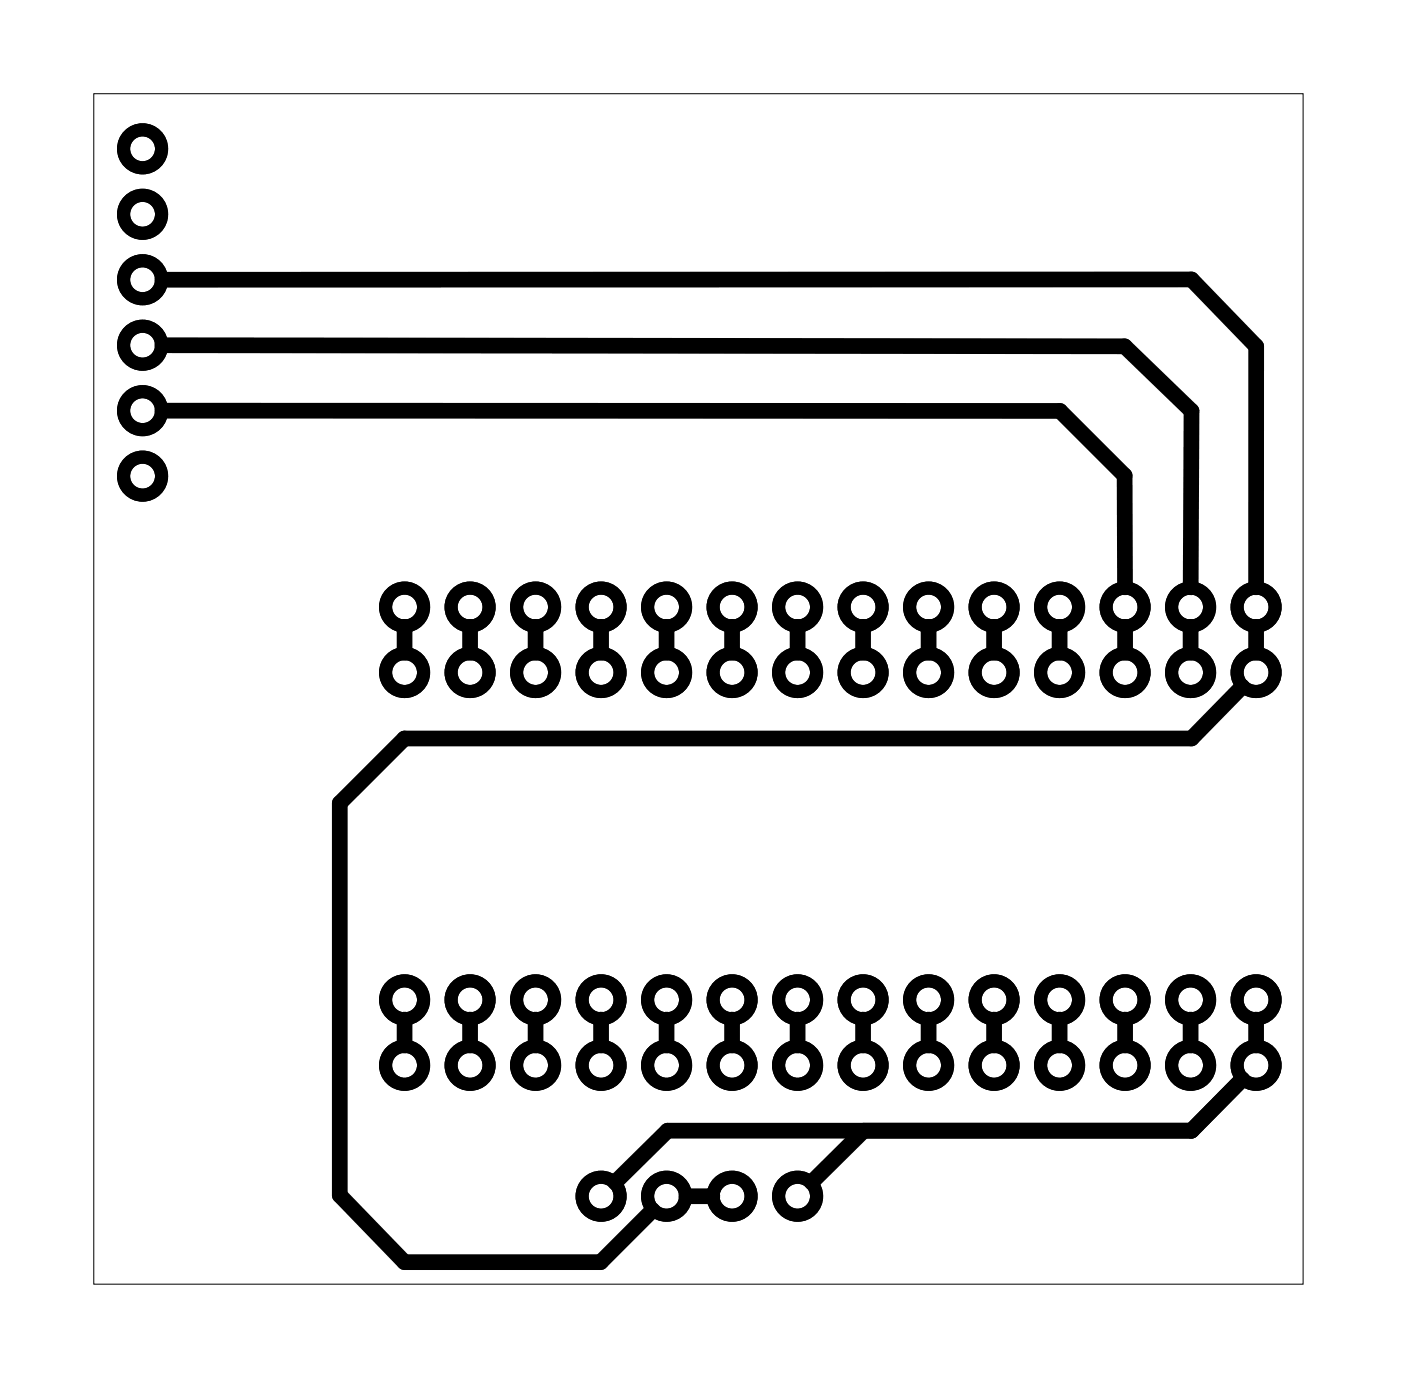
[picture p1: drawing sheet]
<svg xmlns="http://www.w3.org/2000/svg" width="54mm" height="54mm" viewBox="0 0 54 54" stroke-linecap="round" stroke-linejoin="round" font-family="sans-serif">
<path d="M3.6 3.6h46.9v46.2h-46.9z" fill="none" stroke="#000" stroke-width=".04"/>
<g fill="none" stroke="#000" stroke-width=".51">
<circle cx="5.5" cy="15.9" r=".74"/>
<circle cx="5.5" cy="18.5" r=".74"/>
<circle cx="5.5" cy="10.9" r=".74"/>
<circle cx="5.5" cy="13.4" r=".74"/>
<circle cx="5.5" cy="5.8" r=".74"/>
<circle cx="5.5" cy="8.3" r=".74"/>
<circle cx="15.7" cy="38.8" r=".74"/>
<circle cx="15.7" cy="26.1" r=".74"/>
<circle cx="15.7" cy="23.6" r=".74"/>
<circle cx="18.2" cy="26.1" r=".74"/>
<circle cx="18.2" cy="38.8" r=".74"/>
<circle cx="18.2" cy="23.6" r=".74"/>
<circle cx="20.8" cy="38.8" r=".74"/>
<circle cx="20.8" cy="26.1" r=".74"/>
<circle cx="20.8" cy="23.6" r=".74"/>
<circle cx="23.3" cy="23.6" r=".74"/>
<circle cx="23.3" cy="26.1" r=".74"/>
<circle cx="23.3" cy="38.8" r=".74"/>
<circle cx="25.8" cy="26.1" r=".74"/>
<circle cx="25.8" cy="38.8" r=".74"/>
<circle cx="25.8" cy="23.6" r=".74"/>
<circle cx="28.4" cy="23.6" r=".74"/>
<circle cx="28.4" cy="26.1" r=".74"/>
<circle cx="28.4" cy="38.8" r=".74"/>
<circle cx="30.9" cy="38.8" r=".74"/>
<circle cx="30.9" cy="23.6" r=".74"/>
<circle cx="30.9" cy="26.1" r=".74"/>
<circle cx="33.5" cy="23.6" r=".74"/>
<circle cx="33.5" cy="38.8" r=".74"/>
<circle cx="33.5" cy="26.1" r=".74"/>
<circle cx="36" cy="26.1" r=".74"/>
<circle cx="36" cy="38.8" r=".74"/>
<circle cx="36" cy="23.6" r=".74"/>
<circle cx="38.5" cy="26.1" r=".74"/>
<circle cx="38.5" cy="38.8" r=".74"/>
<circle cx="38.5" cy="23.6" r=".74"/>
<circle cx="41.1" cy="26.1" r=".74"/>
<circle cx="41.1" cy="38.8" r=".74"/>
<circle cx="41.1" cy="23.6" r=".74"/>
<circle cx="43.6" cy="23.6" r=".74"/>
<circle cx="43.6" cy="38.8" r=".74"/>
<circle cx="43.6" cy="26.1" r=".74"/>
<circle cx="46.2" cy="26.1" r=".74"/>
<circle cx="46.2" cy="38.8" r=".74"/>
<circle cx="46.2" cy="23.6" r=".74"/>
<circle cx="48.7" cy="26.1" r=".74"/>
<circle cx="48.7" cy="38.8" r=".74"/>
<circle cx="48.7" cy="23.6" r=".74"/>
<circle cx="15.7" cy="41.3" r=".74"/>
<circle cx="18.2" cy="41.3" r=".74"/>
<circle cx="20.8" cy="41.3" r=".74"/>
<circle cx="23.3" cy="41.3" r=".74"/>
<circle cx="23.3" cy="46.4" r=".74"/>
<circle cx="25.8" cy="41.3" r=".74"/>
<circle cx="25.8" cy="46.4" r=".74"/>
<circle cx="28.4" cy="41.3" r=".74"/>
<circle cx="28.4" cy="46.4" r=".74"/>
<circle cx="30.9" cy="41.3" r=".74"/>
<circle cx="30.9" cy="46.4" r=".74"/>
<circle cx="33.5" cy="41.3" r=".74"/>
<circle cx="36" cy="41.3" r=".74"/>
<circle cx="38.5" cy="41.3" r=".74"/>
<circle cx="41.1" cy="41.3" r=".74"/>
<circle cx="43.6" cy="41.3" r=".74"/>
<circle cx="46.2" cy="41.3" r=".74"/>
<circle cx="48.7" cy="41.3" r=".74"/>
</g>
<g fill="none" stroke="#000" stroke-width=".61">
<path d="M6.3 10.9l39.9-.1 2.5 2.6v9.4M6.3 13.4h37.3l2.6 2.5v6.9M6.3 15.9h34.8l2.5 2.6v4.3M15.7 24.3v1M15.7 39.6v1M18.2 24.3v1M18.2 39.6v1M20.8 24.3v1M20.8 39.6v1M23.3 24.3v1M23.3 39.6v1M25.8 24.3v1"/>
<path d="M25.8 39.6v1M28.4 24.3v1M28.4 39.6v1M30.9 24.3v1M30.9 39.6v1M33.5 24.3v1M33.5 39.6v1M36 24.3v1M36 39.6v1M38.5 24.3v1M38.5 39.6v1M41.1 24.3v1"/>
<path d="M41.1 39.6v1M43.6 24.3v1M43.6 39.6v1M46.2 24.3v1M46.2 39.6v1M48.2 26.6l-2 2.1h-30.5l-2.5 2.5v15.2l2.5 2.6h7.6l2-2M48.7 24.3v1M48.7 39.6v1M26.6 46.4h1M33.5 43.9l-2 2M48.2 41.9l-2 2h-20.3l-2 2"/>
</g>
</svg>
